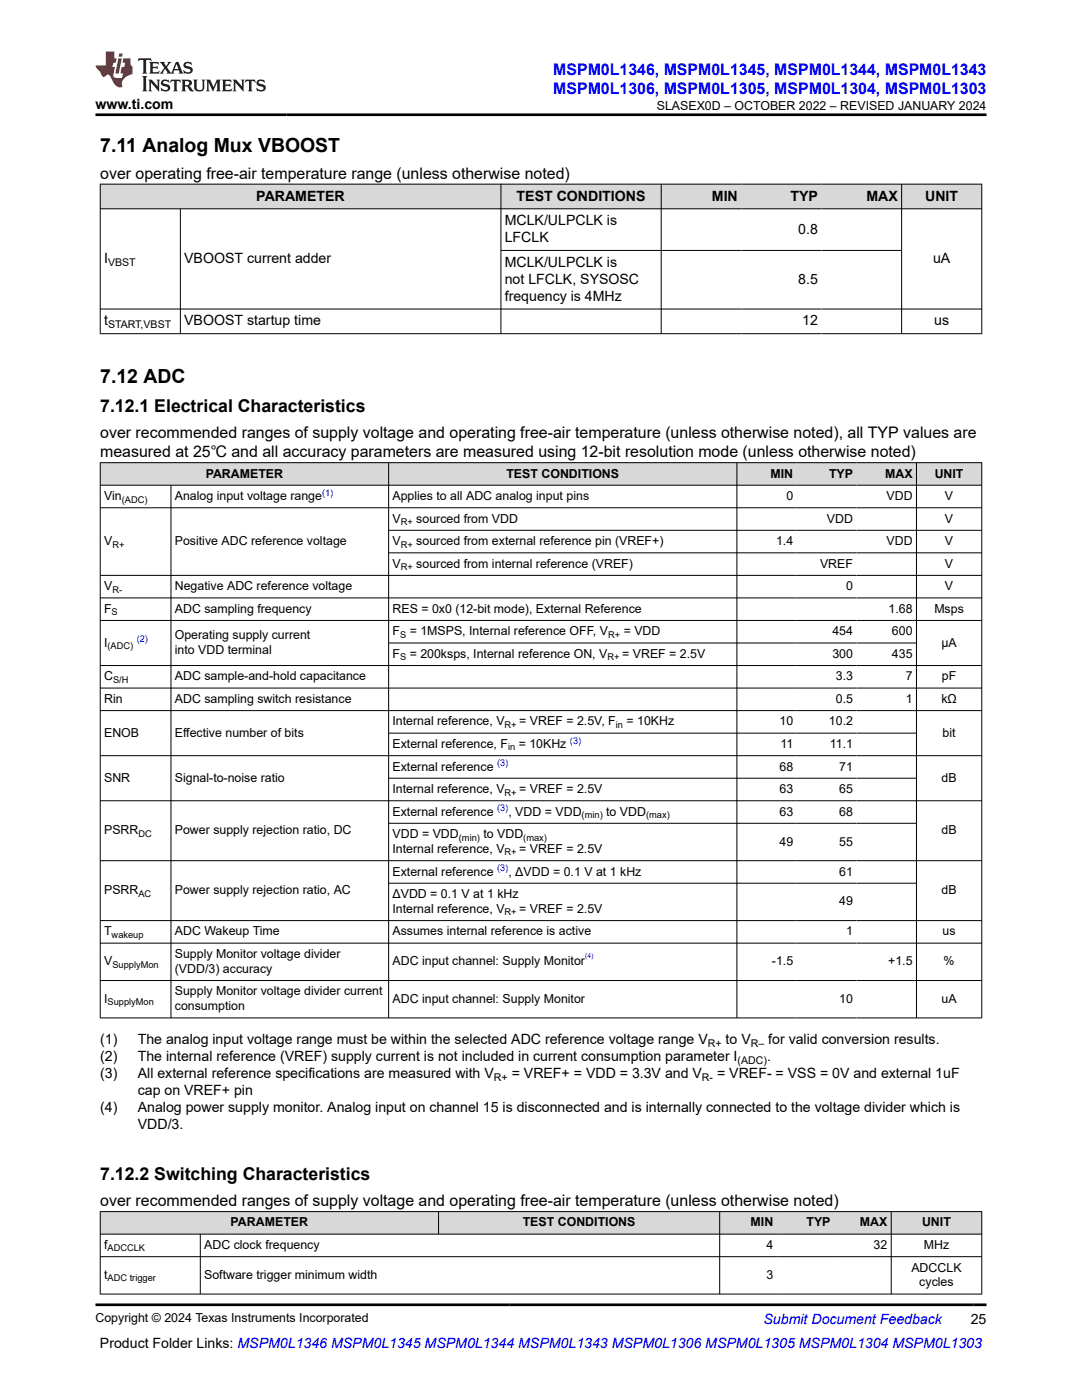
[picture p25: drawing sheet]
<svg xmlns="http://www.w3.org/2000/svg" width="216mm" height="279mm" viewBox="0 0 216 279" stroke-linecap="round" stroke-linejoin="round" font-family="sans-serif">
<defs><g id="words">
<g font-size="3.9">
<text x="20" y="30.3">7.11 Analog Mux VBOOST</text>
<text x="20" y="76.4">7.12 ADC</text>
</g>
<g font-size="3.5">
<text x="20" y="82.1">7.12.1 Electrical Characteristics</text>
<text x="20" y="235.4">7.12.2 Switching Characteristics</text>
</g>
<g font-size="3.2" fill="#00f">
<text x="110.4" y="14.9">MSPM0L1346, MSPM0L1345, MSPM0L1344, MSPM0L1343</text>
<text x="110.4" y="18.7">MSPM0L1306, MSPM0L1305, MSPM0L1304, MSPM0L1303</text>
</g>
<g font-size="3.2">
<text x="20" y="35.7">over operating free-air temperature range (unless otherwise noted)</text>
<text x="20" y="87.5">over recommended ranges of supply voltage and operating free-air temperature (unless otherwise noted), all TYP values are</text>
<text x="20" y="91.3">measured at 25℃ and all accuracy parameters are measured using 12-bit resolution mode (unless otherwise noted)</text>
<text x="20" y="240.8">over recommended ranges of supply voltage and operating free-air temperature (unless otherwise noted)</text>
</g>
<g font-size="2.8">
<text x="19" y="21.8">www.ti.com</text>
<text x="51.1" y="40">PARAMETER</text>
<text x="103.1" y="40">TEST CONDITIONS</text>
<text x="142" y="40">MIN</text>
<text x="157.7" y="40">TYP</text>
<text x="172.9" y="40">MAX</text>
<text x="184.6" y="40">UNIT</text>
<text x="100.7" y="44.9">MCLK/ULPCLK is</text>
<text x="159.3" y="46.6">0.8</text>
<text x="20.8" y="52.5">I</text>
<text x="36.8" y="52.5">VBOOST current adder</text>
<text x="100.7" y="48.3">LFCLK</text>
<text x="100.7" y="53.3">MCLK/ULPCLK is</text>
<text x="186.2" y="52.5">uA</text>
<text x="100.7" y="56.6">not LFCLK, SYSOSC</text>
<text x="159.3" y="56.6">8.5</text>
<text x="20.8" y="64.9">t</text>
<text x="36.8" y="64.9">VBOOST startup time</text>
<text x="100.7" y="60">frequency is 4MHz</text>
<text x="160.1" y="64.9">12</text>
<text x="186.4" y="64.9">us</text>
<text x="20" y="208.3">(1)</text>
<text x="27.5" y="208.3">The analog input voltage range must be within the selected ADC reference voltage range V</text>
<text x="144.8" y="208.3">to V</text>
<text x="153.3" y="208.3">for valid conversion results.</text>
<text x="20" y="211.7">(2)</text>
<text x="20" y="215.1">(3)</text>
<text x="27.5" y="215.1">All external reference specifications are measured with V</text>
<text x="27.5" y="211.7">The internal reference (VREF) supply current is not included in current consumption parameter I</text>
<text x="102.1" y="215.1">= VREF+ = VDD = 3.3V and V</text>
<text x="143.1" y="215.1">= VREF- = VSS = 0V and external 1uF</text>
<text x="153.1" y="211.7">.</text>
<text x="20" y="221.8">(4)</text>
<text x="27.5" y="218.5">cap on VREF+ pin</text>
<text x="27.5" y="221.8">Analog power supply monitor. Analog input on channel 15 is disconnected and is internally connected to the voltage divider which is</text>
<text x="27.5" y="225.2">VDD/3.</text>
<text x="19.9" y="269">Product Folder Links: MSPM0L1346 MSPM0L1345 MSPM0L1344 MSPM0L1343 MSPM0L1306 MSPM0L1305 MSPM0L1304 MSPM0L1303</text>
<text x="193.7" y="264.2">25</text>
</g>
<text font-size="2.8" fill="#00f" x="152.4" y="264.2">Submit Document Feedback</text>
<g font-size="2.5">
<text x="131.1" y="21.9">SLASEX0D – OCTOBER 2022 – REVISED JANUARY 2024</text>
<text x="41" y="95.3">PARAMETER</text>
<text x="101" y="95.3">TEST CONDITIONS</text>
<text x="153.8" y="95.3">MIN</text>
<text x="165.4" y="95.3">TYP</text>
<text x="176.6" y="95.3">MAX</text>
<text x="186.5" y="95.3">UNIT</text>
<text x="20.8" y="99.8">Vin</text>
<text x="34.9" y="99.8">Analog input voltage range</text>
<text x="78.3" y="99.8">Applies to all ADC analog input pins</text>
<text x="156.9" y="99.8">0</text>
<text x="176.9" y="99.8">VDD</text>
<text x="188.6" y="99.8">V</text>
<text x="78.3" y="104.3">V</text>
<text x="83.1" y="104.3">sourced from VDD</text>
<text x="165" y="104.3">VDD</text>
<text x="188.6" y="104.3">V</text>
<text x="20.8" y="108.8">V</text>
<text x="34.9" y="108.8">Positive ADC reference voltage</text>
<text x="78.3" y="108.8">V</text>
<text x="78.3" y="113.3">V</text>
<text x="83.1" y="108.8">sourced from external reference pin (VREF+)</text>
<text x="83.1" y="113.3">sourced from internal reference (VREF)</text>
<text x="154.8" y="108.8">1.4</text>
<text x="163.6" y="113.3">VREF</text>
<text x="176.9" y="108.8">VDD</text>
<text x="188.6" y="108.8">V</text>
<text x="188.6" y="113.3">V</text>
<text x="20.8" y="117.8">V</text>
<text x="34.9" y="117.8">Negative ADC reference voltage</text>
<text x="168.8" y="117.8">0</text>
<text x="188.6" y="117.8">V</text>
<text x="20.8" y="122.3">F</text>
<text x="34.9" y="122.3">ADC sampling frequency</text>
<text x="78.3" y="122.3">RES = 0x0 (12-bit mode), External Reference</text>
<text x="177.3" y="122.3">1.68</text>
<text x="186.4" y="122.3">Msps</text>
<text x="20.8" y="129">I</text>
<text x="34.9" y="127.6">Operating supply current</text>
<text x="34.9" y="130.5">into VDD terminal</text>
<text x="78.3" y="126.8">F</text>
<text x="78.3" y="131.3">F</text>
<text x="81.7" y="126.8">= 1MSPS, Internal reference OFF, V</text>
<text x="81.7" y="131.3">= 200ksps, Internal reference ON, V</text>
<text x="124.1" y="131.3">= VREF = 2.5V</text>
<text x="124.4" y="126.8">= VDD</text>
<text x="166.1" y="126.8">454</text>
<text x="166.1" y="131.3">300</text>
<text x="178" y="126.8">600</text>
<text x="178" y="131.3">435</text>
<text x="187.9" y="129">μA</text>
<text x="20.8" y="135.8">C</text>
<text x="34.9" y="135.8">ADC sample-and-hold capacitance</text>
<text x="166.8" y="135.8">3.3</text>
<text x="180.7" y="135.8">7</text>
<text x="187.9" y="135.8">pF</text>
<text x="20.8" y="140.3">Rin</text>
<text x="34.9" y="140.3">ADC sampling switch resistance</text>
<text x="166.8" y="140.3">0.5</text>
<text x="180.7" y="140.3">1</text>
<text x="187.8" y="140.3">kΩ</text>
<text x="20.8" y="147">ENOB</text>
<text x="34.9" y="147">Effective number of bits</text>
<text x="78.3" y="144.8">Internal reference, V</text>
<text x="78.3" y="149.3">External reference, F</text>
<text x="103.5" y="149.3">= 10KHz</text>
<text x="103.6" y="144.8">= VREF = 2.5V, F</text>
<text x="125" y="144.8">= 10KHz</text>
<text x="155.5" y="144.8">10</text>
<text x="155.7" y="149.3">11</text>
<text x="165.4" y="144.8">10.2</text>
<text x="165.6" y="149.3">11.1</text>
<text x="188.1" y="147">bit</text>
<text x="78.3" y="153.8">External reference</text>
<text x="155.5" y="153.8">68</text>
<text x="167.5" y="153.8">71</text>
<text x="20.8" y="156">SNR</text>
<text x="34.9" y="156">Signal-to-noise ratio</text>
<text x="78.3" y="158.3">Internal reference, V</text>
<text x="103.6" y="158.3">= VREF = 2.5V</text>
<text x="155.5" y="158.3">63</text>
<text x="167.5" y="158.3">65</text>
<text x="187.9" y="156">dB</text>
<text x="20.8" y="166.5">PSRR</text>
<text x="34.9" y="166.5">Power supply rejection ratio, DC</text>
<text x="78.3" y="162.8">External reference</text>
<text x="78.3" y="167.3">VDD = VDD</text>
<text x="96.5" y="167.3">to VDD</text>
<text x="101.4" y="162.8">, VDD = VDD</text>
<text x="121" y="162.8">to VDD</text>
<text x="155.5" y="162.8">63</text>
<text x="167.5" y="162.8">68</text>
<text x="187.9" y="166.5">dB</text>
<text x="78.3" y="170.2">Internal reference, V</text>
<text x="103.6" y="170.2">= VREF = 2.5V</text>
<text x="155.5" y="168.7">49</text>
<text x="167.5" y="168.7">55</text>
<text x="20.8" y="178.5">PSRR</text>
<text x="34.9" y="178.5">Power supply rejection ratio, AC</text>
<text x="78.3" y="174.7">External reference</text>
<text x="78.3" y="179.2">ΔVDD = 0.1 V at 1 kHz</text>
<text x="101.4" y="174.7">, ΔVDD = 0.1 V at 1 kHz</text>
<text x="167.5" y="174.7">61</text>
<text x="187.9" y="178.5">dB</text>
<text x="78.3" y="182.2">Internal reference, V</text>
<text x="103.6" y="182.2">= VREF = 2.5V</text>
<text x="167.5" y="180.7">49</text>
<text x="20.8" y="186.7">T</text>
<text x="34.9" y="186.7">ADC Wakeup Time</text>
<text x="34.9" y="191.2">Supply Monitor voltage divider</text>
<text x="78.3" y="186.7">Assumes internal reference is active</text>
<text x="168.8" y="186.7">1</text>
<text x="188.1" y="186.7">us</text>
<text x="20.8" y="192.7">V</text>
<text x="34.9" y="194.1">(VDD/3) accuracy</text>
<text x="78.3" y="192.7">ADC input channel: Supply Monitor</text>
<text x="154" y="192.7">-1.5</text>
<text x="177.2" y="192.7">+1.5</text>
<text x="188.3" y="192.7">%</text>
<text x="20.8" y="200.1">I</text>
<text x="34.9" y="198.6">Supply Monitor voltage divider current</text>
<text x="34.9" y="201.6">consumption</text>
<text x="78.3" y="200.1">ADC input channel: Supply Monitor</text>
<text x="167.5" y="200.1">10</text>
<text x="187.9" y="200.1">uA</text>
<text x="46" y="244.8">PARAMETER</text>
<text x="104.3" y="244.8">TEST CONDITIONS</text>
<text x="149.8" y="244.8">MIN</text>
<text x="160.9" y="244.8">TYP</text>
<text x="171.6" y="244.8">MAX</text>
<text x="184" y="244.8">UNIT</text>
<text x="20.8" y="249.3">f</text>
<text x="40.7" y="249.3">ADC clock frequency</text>
<text x="152.9" y="249.3">4</text>
<text x="174.3" y="249.3">32</text>
<text x="184.3" y="249.3">MHz</text>
<text x="20.8" y="255.2">t</text>
<text x="40.7" y="255.2">Software trigger minimum width</text>
<text x="152.9" y="255.2">3</text>
<text x="181.9" y="253.8">ADCCLK</text>
<text x="183.4" y="256.7">cycles</text>
<text x="19" y="263.9">Copyright © 2024 Texas Instruments Incorporated</text>
</g>
<g font-size="2.1">
<text x="21.6" y="53.1">VBST</text>
<text x="21.6" y="65.5">START,VBST</text>
<text x="141.2" y="208.9">R+</text>
<text x="149.8" y="208.9">R–</text>
<text x="98.6" y="215.6">R+</text>
<text x="140.1" y="215.6">R-</text>
<text x="147.2" y="212.3">(ADC)</text>
</g>
<g font-size="1.9">
<text x="24.3" y="100.3">(ADC)</text>
<text x="80" y="104.8">R+</text>
<text x="22.4" y="109.3">R+</text>
<text x="80" y="109.3">R+</text>
<text x="80" y="113.8">R+</text>
<text x="22.4" y="118.3">R-</text>
<text x="22.3" y="122.8">S</text>
<text x="21.5" y="129.5">(ADC)</text>
<text x="79.8" y="127.3">S</text>
<text x="79.8" y="131.8">S</text>
<text x="121.2" y="131.8">R+</text>
<text x="121.3" y="127.3">R+</text>
<text x="22.6" y="136.3">S/H</text>
<text x="100.7" y="145.3">R+</text>
<text x="101.4" y="149.8">in</text>
<text x="122.9" y="145.3">in</text>
<text x="100.7" y="158.8">R+</text>
<text x="27.6" y="167">DC</text>
<text x="91.6" y="167.8">(min)</text>
<text x="104.4" y="167.8">(max)</text>
<text x="116.1" y="163.3">(min)</text>
<text x="128.9" y="163.3">(max)</text>
<text x="100.7" y="170.7">R+</text>
<text x="27.6" y="179">AC</text>
<text x="100.7" y="182.7">R+</text>
<text x="22.3" y="187.2">wakeup</text>
<text x="22.4" y="193.2">SupplyMon</text>
<text x="21.5" y="200.6">SupplyMon</text>
<text x="21.5" y="249.8">ADCCLK</text>
<text x="21.5" y="255.7">ADC trigger</text>
</g>
<g font-size="1.9" fill="#00f">
<text x="64.3" y="99">(1)</text>
<text x="27.3" y="128.2">(2)</text>
<text x="113.7" y="148.5">(3)</text>
<text x="99.2" y="152.9">(3)</text>
<text x="99.2" y="161.9">(3)</text>
<text x="99.2" y="173.9">(3)</text>
</g>
<text font-size="1.4" fill="#00f" x="116.7" y="191.2">(4)</text>
</g></defs>
<g fill="#d8d8d8">
<path d="M20 36.8h175.9v4.9h-175.9z" fill-rule="evenodd"/>
<path d="M20.1 36.8h79.8v4.8h-79.8z" fill-rule="evenodd"/>
<path d="M100 36.8h31.9v4.8h-31.9z" fill-rule="evenodd"/>
<path d="M132 36.8h15.9v4.8h-15.9z" fill-rule="evenodd"/>
<path d="M147.9 36.8h16v4.8h-16z" fill-rule="evenodd"/>
<path d="M163.9 36.8h15.9v4.8h-15.9z" fill-rule="evenodd"/>
<path d="M180 36.8h15.8v4.8h-15.8z" fill-rule="evenodd"/>
</g>
<path d="M19.9 36.8h176.1M20 36.7v30M100 36.7v30M131.9 36.7v30M179.9 36.7v30M195.9 36.7v30M19.9 41.7h176.1M36 41.7v25M100 50h80M19.9 61.7h176.1M19.9 66.6h176.1" fill="none" stroke="#000" stroke-width=".2"/>
<g fill="#d8d8d8">
<path d="M20 92.3h175.9v4.5h-175.9z" fill-rule="evenodd"/>
<path d="M20.1 92.4h57.4v4.4h-57.4z" fill-rule="evenodd"/>
<path d="M77.6 92.4h69.4v4.4h-69.4z" fill-rule="evenodd"/>
<path d="M147.1 92.4h11.9v4.4h-11.9z" fill-rule="evenodd"/>
<path d="M159 92.4h11.9v4.4h-11.9z" fill-rule="evenodd"/>
<path d="M170.9 92.4h11.9v4.4h-11.9z" fill-rule="evenodd"/>
<path d="M182.9 92.4h12.9v4.4h-12.9z" fill-rule="evenodd"/>
</g>
<g fill="none" stroke="#000" stroke-width=".2">
<path d="M19.9 92.3h176.1M19.9 96.8h176.1M20 92.3v110.9M34.1 96.8v106.4M77.5 92.3v110.9M147 92.3v110.9M182.9 92.3v110.9M195.9 92.3v110.9M19.9 101.3h176.1M19.9 114.8h176.1M19.9 119.3h176.1M77.5 105.8h118.5"/>
<path d="M77.5 110.3h118.5M19.9 123.8h176.1M19.9 132.8h176.1M19.9 137.3h176.1M77.5 128.3h105.4M19.9 141.8h176.1M19.9 150.8h176.1M19.9 159.8h176.1M77.5 146.3h105.4M77.5 155.3h105.4M19.9 171.8h176.1M77.5 164.3h105.4"/>
<path d="M77.5 176.3h105.4M19.9 183.7h176.1M19.9 188.2h176.1M19.9 195.7h176.1M19.9 203.1h176.1"/>
</g>
<g fill="#d8d8d8">
<path d="M20 241.8h175.9v4.5h-175.9z" fill-rule="evenodd"/>
<path d="M20.1 241.9h67.3v4.3h-67.3z" fill-rule="evenodd"/>
<path d="M87.6 241.9h55.9v4.3h-55.9z" fill-rule="evenodd"/>
<path d="M143.7 241.9h11.3v4.3h-11.3z" fill-rule="evenodd"/>
<path d="M155 241.9h11.4v4.3h-11.4z" fill-rule="evenodd"/>
<path d="M166.4 241.9h11.4v4.3h-11.4z" fill-rule="evenodd"/>
<path d="M177.9 241.9h17.9v4.3h-17.9z" fill-rule="evenodd"/>
</g>
<path d="M19.9 241.8h176.1M19.9 246.3h176.1M19.9 250.8h176.1M19.9 258.3h176.1M20 241.7v16.6M40 246.3v12M87.5 241.7v4.7M143.6 241.7v16.6M177.8 241.7v16.6M195.9 241.7v16.6" fill="none" stroke="#000" stroke-width=".2"/>
<path d="M27.7 11.6l-.2 .6 .5-.2h.6v.1v2.2l-.2 .4h1l-.2-.4v-2.2v-.1h.5l.5 .2-.1-.6zM29.8 12.4l.2 .3v1.6l-.2 .4h1.9l.1-.6a1.08 1.08 0 0 1-1.3 .2v-.7h.6l.4 .2v-.7l-.4 .2h-.6v-.5l.2-.2a1 1 0 0 1 1 .3l-.1-.5zM31.8 12.4l1 1.1-1 1.2h.9l-.2-.2 .4-.8 .5 .8-.2 .2h1.6l-.2-.2 .1-.5h1l.1 .5-.1 .2h.9l-.2-.4-.8-1.9h-.5l-1 2.1-.8-1.1 .9-1h-.8l.2 .2-.5 .6-.3-.6 .1-.2zM35.2 12.8l.4 1h-.8zM36.8 12.5a.65 .65 0 0 0-.2 .7 .65 .65 0 0 0 .6 .5l.7 .1 .1 .3a.79 .79 0 0 1-.7 .4 .79 .79 0 0 1-.7-.5l.1 .7 .2-.1a.93 .93 0 0 0 1.1 0 .93 .93 0 0 0 .4-.9 1.46 1.46 0 0 0-1.2-.6l-.1-.3a1.09 1.09 0 0 1 1.2 .2l-.2-.6-.1 .1-.6-.2zM28.4 15.2l.2 .4v2.2l-.2 .4h1l-.2-.4v-2.2l.2-.4zM29.6 15.9l.2 .4v1.5l-.2 .4h.8l-.3-.4v-1.3l1.7 1.8v-2l.2-.4h-.8l.2 .2 .1 1.1-1.2-1.3zM32.3 16a.65 .65 0 0 0-.2 .8 .65 .65 0 0 0 .7 .4l.6 .2 .1 .2a.79 .79 0 0 1-.7 .4 .79 .79 0 0 1-.7-.5l.1 .7 .2-.1a.93 .93 0 0 0 1.1 .1 .93 .93 0 0 0 .4-1 1.46 1.46 0 0 0-1.2-.5l-.1-.4a1.09 1.09 0 0 1 1.2 .2l-.2-.6-.1 .1-.6-.1zM34.1 15.9l-.1 .6a.63 .63 0 0 1 .7-.3l.1 1.6-.3 .4h1l-.2-.4v-1.6a.66 .66 0 0 1 .8 .3l-.1-.6zM36.2 15.9l.2 .4v1.5l-.2 .4h.9l-.2-.2v-.7h.5l.1 .2a.79 .79 0 0 0 1.2 .6l-1-.9a.61 .61 0 0 0 .6-.6 .61 .61 0 0 0-.5-.7zM36.9 16.2h.2a.47 .47 0 0 1 .5 .1 .47 .47 0 0 1 .1 .5l-.2 .1-.6 .1zM38.5 15.9l.2 .2a2.27 2.27 0 0 0 .4 2 1.04 1.04 0 0 0 1.7-.7v-1.3l.2-.2h-.8l.2 .4v1.1a.6 .6 0 0 1-.6 .6 .6 .6 0 0 1-.6-.6v-1.1l.3-.4zM41.1 15.9l.2 .4v1.5l-.2 .4h.7l-.2-.4v-1.4l.9 1.9 .8-1.9v1.4l-.2 .4h1l-.3-.4v-1.5l.3-.4h-.8l-.7 1.5-.7-1.5zM44.3 15.9l.2 .4v1.5l-.2 .4h1.9l.1-.6a1.09 1.09 0 0 1-1.3 .2v-.7h.6l.4 .2v-.6l-.4 .2h-.6v-.6l.2-.1a1.01 1.01 0 0 1 1 .3l-.1-.6zM46.4 15.9l.3 .4v1.5l-.3 .4h.8l-.2-.4v-1.3l1.6 1.8v-2l.2-.4h-.7l.2 .2v1.1l-1.2-1.3zM49 15.9l-.1 .6a.63 .63 0 0 1 .8-.3v1.6l-.3 .4h1l-.2-.4v-1.6a.66 .66 0 0 1 .8 .3l-.1-.6zM51.4 16a.65 .65 0 0 0-.2 .8 .65 .65 0 0 0 .6 .4l.6 .2 .2 .2a.79 .79 0 0 1-.8 .4 .79 .79 0 0 1-.6-.5l.1 .7 .2-.1a.93 .93 0 0 0 1 .1 .93 .93 0 0 0 .5-1 1.46 1.46 0 0 0-1.3-.5l-.1-.4a1.09 1.09 0 0 1 1.3 .2l-.2-.6-.2 .1-.5-.1z" fill="#231f20"/>
<path d="M21.1 10.3v2.7h-2.1l.1 .4 .9 1a.95 .95 0 0 0 .9 .9 .59 .59 0 0 1 .6-.4 .59 .59 0 0 1 .5 .3l.4 .8a1.59 1.59 0 0 0 2.1 1.4 1.61 1.61 0 0 1 1-2.3l1-.3-.1-1.5a1.59 1.59 0 0 1-.4-1.7h-1.4l-.2 .9h.5l-.1 .9h-.5l-.2 .9v.3l.4 .1-.2 .9h-.6a.73 .73 0 0 1-1.1-.7l.3-1.5h-.5l.2-.9h.5l.2-.9h-.5v-1.3zM23.6 11.6l-.6 3.1h.7l.6-3.1zM23.8 10.7l-.1 .6h.7l.1-.6z" fill="#ed1c24"/>
<path d="M19 22.9h177.8M19 260.4h177.8" fill="none" stroke="#000" stroke-width=".53"/>
<use href="#words"/>
</svg>
